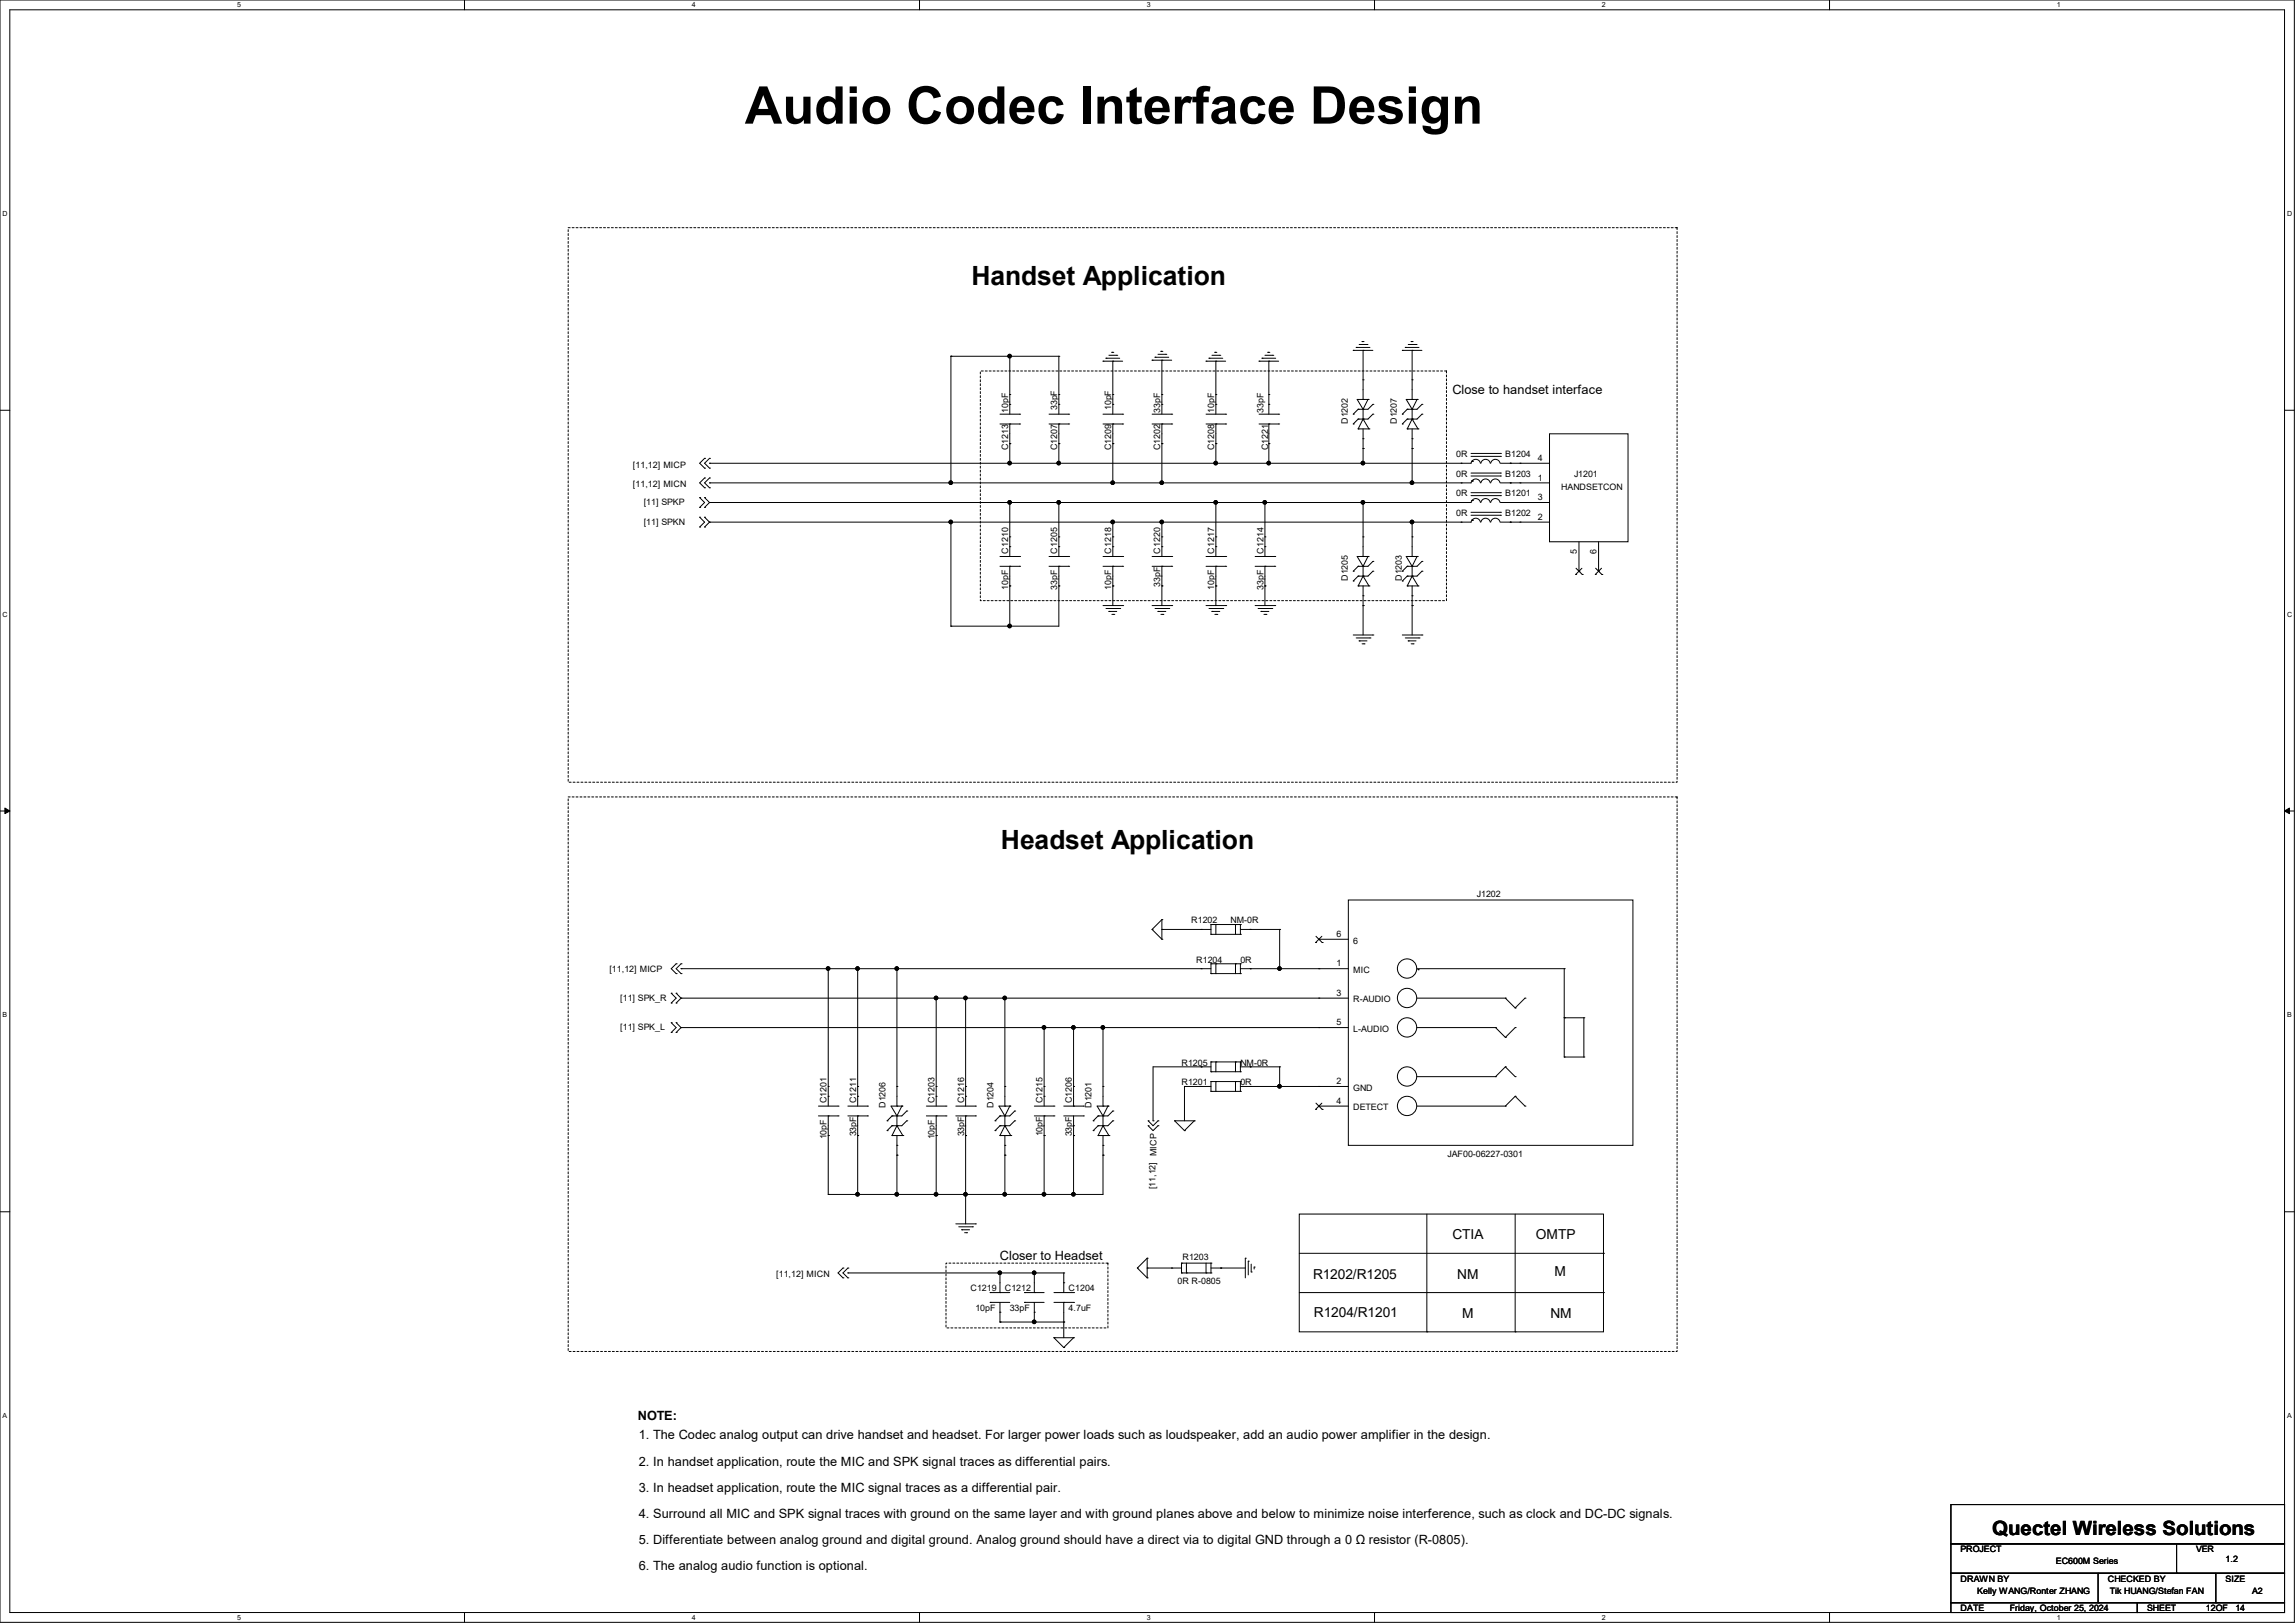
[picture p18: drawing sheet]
<svg xmlns="http://www.w3.org/2000/svg" width="297mm" height="210mm" viewBox="0 0 297 210" stroke-linecap="round" stroke-linejoin="round" font-family="sans-serif">
<defs><g id="words">
<text font-size="6.7" x="96.4" y="16">Audio Codec Interface Design</text>
<g font-size="3.4">
<text x="125.7" y="36.8">Handset Application</text>
<text x="129.5" y="109.9">Headset Application</text>
</g>
<text font-size="2.5" x="257.8" y="198.6">Quectel Wireless Solutions</text>
<g font-size="1.8">
<text x="188" y="160.4">CTIA</text>
<text x="198.8" y="160.4">OMTP</text>
<text x="169.9" y="165.6">R1202/R1205</text>
<text x="188.6" y="165.4">NM</text>
<text x="201.2" y="165.1">M</text>
<text x="170.1" y="170.4">R1204/R1201</text>
<text x="189.2" y="170.5">M</text>
<text x="200.7" y="170.5">NM</text>
</g>
<g font-size="1.7">
<text x="188" y="51">Close to handset interface</text>
<text x="129.4" y="163">Closer to Headset</text>
<text x="82.5" y="183.8">NOTE:</text>
<text x="82.7" y="186.3">1. The Codec analog output can drive handset and headset. For larger power loads such as loudspeaker, add an audio power amplifier in the design.</text>
<text x="82.7" y="189.7">2. In handset application, route the MIC and SPK signal traces as differential pairs.</text>
<text x="82.7" y="193">3. In headset application, route the MIC signal traces as a differential pair.</text>
<text x="82.7" y="196.4">4. Surround all MIC and SPK signal traces with ground on the same layer and with ground planes above and below to minimize noise interference, such as clock and DC-DC signals.</text>
<text x="82.7" y="199.8">5. Differentiate between analog ground and digital ground. Analog ground should have a direct via to digital GND through a 0 Ω resistor (R-0805).</text>
<text x="82.7" y="203.2">6. The analog audio function is optional.</text>
</g>
<g font-size="1.1">
<text x="130.5" y="53.5" transform="rotate(-90 130.5 53.5)">10pF</text>
<text x="136.8" y="53.1" transform="rotate(-90 136.8 53.1)">33pF</text>
<text x="143.8" y="53.1" transform="rotate(-90 143.8 53.1)">10pF</text>
<text x="150.2" y="53.5" transform="rotate(-90 150.2 53.5)">33pF</text>
<text x="157.1" y="53.5" transform="rotate(-90 157.1 53.5)">10pF</text>
<text x="163.5" y="53.5" transform="rotate(-90 163.5 53.5)">33pF</text>
<text x="130.5" y="58.3" transform="rotate(-90 130.5 58.3)">C1213</text>
<text x="136.8" y="58.3" transform="rotate(-90 136.8 58.3)">C1207</text>
<text x="143.8" y="58.3" transform="rotate(-90 143.8 58.3)">C1209</text>
<text x="150.2" y="58.3" transform="rotate(-90 150.2 58.3)">C1202</text>
<text x="157.1" y="58.3" transform="rotate(-90 157.1 58.3)">C1208</text>
<text x="164.1" y="58.3" transform="rotate(-90 164.1 58.3)">C1221</text>
<text x="174.4" y="54.9" transform="rotate(-90 174.4 54.9)">D1202</text>
<text x="180.8" y="54.9" transform="rotate(-90 180.8 54.9)">D1207</text>
<text x="188.5" y="59.1">0R</text>
<text x="194.8" y="59.1">B1204</text>
<text x="199" y="59.6">4</text>
<text x="81.9" y="60.5">[11,12] MICP</text>
<text x="81.9" y="63.1">[11,12] MICN</text>
<text x="83.3" y="65.4">[11] SPKP</text>
<text x="188.5" y="61.7">0R</text>
<text x="188.5" y="64.2">0R</text>
<text x="194.8" y="61.7">B1203</text>
<text x="194.8" y="64.2">B1201</text>
<text x="199" y="62.2">1</text>
<text x="199" y="64.7">3</text>
<text x="202.1" y="63.5">HANDSETCON</text>
<text x="203.7" y="61.7">J1201</text>
<text x="83.3" y="67.9">[11] SPKN</text>
<text x="130.5" y="71.6" transform="rotate(-90 130.5 71.6)">C1210</text>
<text x="136.8" y="71.6" transform="rotate(-90 136.8 71.6)">C1205</text>
<text x="143.8" y="71.6" transform="rotate(-90 143.8 71.6)">C1218</text>
<text x="150.2" y="71.6" transform="rotate(-90 150.2 71.6)">C1220</text>
<text x="157.1" y="71.6" transform="rotate(-90 157.1 71.6)">C1217</text>
<text x="163.5" y="71.6" transform="rotate(-90 163.5 71.6)">C1214</text>
<text x="188.5" y="66.8">0R</text>
<text x="194.8" y="66.8">B1202</text>
<text x="199" y="67.3">2</text>
<text x="204.1" y="71.6" transform="rotate(-90 204.1 71.6)">5</text>
<text x="206.6" y="71.6" transform="rotate(-90 206.6 71.6)">6</text>
<text x="130.5" y="76.3" transform="rotate(-90 130.5 76.3)">10pF</text>
<text x="136.8" y="76.3" transform="rotate(-90 136.8 76.3)">33pF</text>
<text x="143.8" y="76.3" transform="rotate(-90 143.8 76.3)">10pF</text>
<text x="150.2" y="75.9" transform="rotate(-90 150.2 75.9)">33pF</text>
<text x="157.1" y="76.3" transform="rotate(-90 157.1 76.3)">10pF</text>
<text x="163.5" y="76.3" transform="rotate(-90 163.5 76.3)">33pF</text>
<text x="174.4" y="75.2" transform="rotate(-90 174.4 75.2)">D1205</text>
<text x="181.4" y="75.2" transform="rotate(-90 181.4 75.2)">D1203</text>
<text x="154.2" y="119.5">R1202</text>
<text x="159.2" y="119.5">NM-0R</text>
<text x="191.1" y="116">J1202</text>
<text x="78.9" y="125.8">[11,12] MICP</text>
<text x="154.8" y="124.5">R1204</text>
<text x="160.5" y="124.5">0R</text>
<text x="173" y="125.1">1</text>
<text x="173" y="121.2">6</text>
<text x="175.1" y="125.9">MIC</text>
<text x="175.1" y="122.1">6</text>
<text x="80.3" y="129.5">[11] SPK_R</text>
<text x="173" y="128.9">3</text>
<text x="175.1" y="129.7">R-AUDIO</text>
<text x="80.3" y="133.3">[11] SPK_L</text>
<text x="152.9" y="137.9">R1205</text>
<text x="160.5" y="137.9">NM-0R</text>
<text x="173" y="132.7">5</text>
<text x="175.1" y="133.5">L-AUDIO</text>
<text x="107" y="142.7" transform="rotate(-90 107 142.7)">C1201</text>
<text x="110.8" y="142.7" transform="rotate(-90 110.8 142.7)">C1211</text>
<text x="114.6" y="143.4" transform="rotate(-90 114.6 143.4)">D1206</text>
<text x="121" y="142.7" transform="rotate(-90 121 142.7)">C1203</text>
<text x="124.8" y="142.7" transform="rotate(-90 124.8 142.7)">C1216</text>
<text x="128.6" y="143.4" transform="rotate(-90 128.6 143.4)">D1204</text>
<text x="134.9" y="142.7" transform="rotate(-90 134.9 142.7)">C1215</text>
<text x="138.7" y="142.7" transform="rotate(-90 138.7 142.7)">C1206</text>
<text x="141.3" y="143.4" transform="rotate(-90 141.3 143.4)">D1201</text>
<text x="152.9" y="140.4">R1201</text>
<text x="160.5" y="140.4">0R</text>
<text x="173" y="140.3">2</text>
<text x="173" y="142.8">4</text>
<text x="175.1" y="141.1">GND</text>
<text x="175.1" y="143.7">DETECT</text>
<text x="107" y="147.4" transform="rotate(-90 107 147.4)">10pF</text>
<text x="110.8" y="147.1" transform="rotate(-90 110.8 147.1)">33pF</text>
<text x="121" y="147.4" transform="rotate(-90 121 147.4)">10pF</text>
<text x="124.8" y="147.1" transform="rotate(-90 124.8 147.1)">33pF</text>
<text x="134.9" y="147.1" transform="rotate(-90 134.9 147.1)">10pF</text>
<text x="138.7" y="147.1" transform="rotate(-90 138.7 147.1)">33pF</text>
<text x="187.3" y="149.7">JAF00-06227-0301</text>
<text x="149.5" y="153.9" transform="rotate(-90 149.5 153.9)">[11,12] MICP</text>
<text x="100.5" y="165.2">[11,12] MICN</text>
<text x="125.6" y="167.1">C1219</text>
<text x="130" y="167.1">C1212</text>
<text x="138.3" y="167.1">C1204</text>
<text x="152.4" y="166.2">0R R-0805</text>
<text x="153" y="163">R1203</text>
<text x="126.2" y="169.6">10pF</text>
<text x="130.7" y="169.6">33pF</text>
<text x="138.3" y="169.6">4.7uF</text>
<text x="253.7" y="200.9">PROJECT</text>
<text x="266.1" y="202.4">EC600M Series</text>
<text x="284.2" y="200.9">VER</text>
<text x="288" y="202.1">1.2</text>
<text x="253.7" y="208.5">DATE</text>
<text x="253.7" y="204.7">DRAWN BY</text>
<text x="255.9" y="206.2">Kelly WANG/Ronter ZHANG</text>
<text x="260.1" y="208.5">Friday, October 25, 2024</text>
<text x="272.8" y="204.7">CHECKED BY</text>
<text x="273" y="206.2">Tik HUANG/Stefan FAN</text>
<text x="277.9" y="208.5">SHEET</text>
<text x="285.5" y="208.5">12OF</text>
<text x="288" y="204.7">SIZE</text>
<text x="289.3" y="208.5">14</text>
<text x="291.5" y="206.2">A2</text>
</g>
<g font-size=".9">
<text x="30.7" y=".9">5</text>
<text x="89.5" y=".9">4</text>
<text x="148.4" y=".9">3</text>
<text x="207.3" y=".9">2</text>
<text x="266.2" y=".9">1</text>
<text x=".3" y="28">D</text>
<text x="296" y="28">D</text>
<text x=".3" y="79.8">C</text>
<text x="296" y="79.8">C</text>
<text x=".3" y="131.7">B</text>
<text x="296" y="131.7">B</text>
<text x=".3" y="183.5">A</text>
<text x="296" y="183.5">A</text>
<text x="30.7" y="209.6">5</text>
<text x="89.5" y="209.6">4</text>
<text x="148.4" y="209.6">3</text>
<text x="207.3" y="209.6">2</text>
<text x="266.2" y="209.6">1</text>
</g>
</g></defs>
<path d="M0 0h296.9v209.9h-296.9zM1.3 1.3h294.4v207.4h-294.4z" fill="none" stroke="#000" stroke-width=".13"/>
<g fill="#fff">
<path d="M30.7 .1h.5v1h-.5z"/>
<path d="M30.7 208.8h.5v1h-.5z"/>
</g>
<path d="M60.1 0v1.3M60.1 208.7v1.2" fill="none" stroke="#000" stroke-width=".13"/>
<g fill="#fff">
<path d="M89.5 .1h.5v1h-.5z"/>
<path d="M89.5 208.8h.5v1h-.5z"/>
</g>
<path d="M119 0v1.3M119 208.7v1.2" fill="none" stroke="#000" stroke-width=".13"/>
<g fill="#fff">
<path d="M148.4 .1h.5v1h-.5z"/>
<path d="M148.4 208.8h.5v1h-.5z"/>
</g>
<path d="M177.9 0v1.3M177.9 208.7v1.2" fill="none" stroke="#000" stroke-width=".13"/>
<g fill="#fff">
<path d="M207.3 .1h.5v1h-.5z"/>
<path d="M207.3 208.8h.5v1h-.5z"/>
</g>
<path d="M236.8 0v1.3M236.8 208.7v1.2" fill="none" stroke="#000" stroke-width=".13"/>
<g fill="#fff">
<path d="M266.2 .1h.5v1h-.5z"/>
<path d="M266.2 208.8h.5v1h-.5z"/>
<path d="M.3 27.2h.7v1h-.7z"/>
<path d="M296 27.2h.6v1h-.6z"/>
<path d="M.3 79h.7v1h-.7z"/>
<path d="M296 79h.6v1h-.6z"/>
</g>
<path d="M0 53.1h1.3M295.7 53.1h1.2" fill="none" stroke="#000" stroke-width=".13"/>
<g fill="#fff">
<path d="M.3 130.9h.6v1h-.6z"/>
<path d="M296 130.9h.6v1h-.6z"/>
</g>
<path d="M0 104.9h1.3M295.7 104.9h1.2" fill="none" stroke="#000" stroke-width=".13"/>
<path d="M.6 104.6l.7 .3-.7 .4zM295.7 104.9l.6-.3v.7z" fill="#000" stroke="#000" stroke-width=".13"/>
<g fill="#fff">
<path d="M.3 182.7h.6v1h-.6z"/>
<path d="M296 182.7h.5v1h-.5z"/>
</g>
<g fill="none" stroke="#000" stroke-width=".13">
<path d="M91.2 59.3h.1M91.2 59.3l-.6 .6 .6 .7M91.8 59.3h.1M91.8 59.9h.1M91.8 59.3l-.6 .6 .6 .7M123.1 46.1h.1M123.1 46.1h13.9M123.1 46.1v16.4M129.4 54.9h2.6M129.4 53.6h2.6M130.7 54.9h.1M130.7 52.3h.1"/>
<path d="M130.7 57.4h.1M130.7 51.1h.1M130.7 59.9h.1M130.7 46.1h.1M130.7 46.1v7.5M130.7 54.9v5M132 54.9h.1M132 53.6h.1M135.8 54.9h2.5M135.8 53.6h2.5M137 54.9h.1M137 52.3h.1"/>
<path d="M137 57.4h.1M137 51.1h.1M137 59.9h.1M137 46.1h.1M137 46.1v7.5M137 54.9v5M138.3 54.9h.1M138.3 53.6h.1M142.7 46.7h.1M142.7 46.7h2.6M142.7 54.9h2.6M142.7 53.6h2.6"/>
<path d="M143.1 46.4h.1M143.1 46.4h1.8M143.5 46h1M143.9 45.6h.1M143.9 45.6h.2M144 54.9h.1M144 52.3h.1M144 57.4h.1M144 51.1h.1M144 46.7h.1M144 46.7v6.9M144 54.9v7.6"/>
<path d="M144.5 46h.1M145.3 54.9h.1M145.3 53.6h.1M149.1 46.6h.1M149.1 46.6h2.5M149.1 54.9h2.5M149.1 53.6h2.5M149.5 46.2h.1M149.5 46.2h1.8M149.9 45.8h1M150.2 45.5h.1M150.2 45.5h.3"/>
<path d="M150.4 54.9h.1M150.4 52.3h.1M150.4 57.4h.1M150.4 51.1h.1M150.4 46.6h.1M150.4 46.6v7M150.4 54.9v7.6M150.9 45.8h.1M151.6 54.9h.1M151.6 53.6h.1M156.1 46.7h.1M156.1 46.7h2.5"/>
<path d="M156.1 54.9h2.5M156.1 53.6h2.5M156.5 46.4h.1M156.5 46.4h1.7M156.8 46h1.1M157.2 45.6h.1M157.2 45.6h.3M157.4 54.9h.1M157.4 52.3h.1M157.4 57.4h.1M157.4 51.1h.1M157.4 59.9h.1"/>
<path d="M157.4 46.7h.1M157.4 46.7v6.9M157.4 54.9v5M157.9 46h.1M158.6 54.9h.1M158.6 53.6h.1M162.9 46.7h.1M162.9 46.7h2.6M162.9 54.9h2.6M162.9 53.6h2.6M163.3 46.4h.1M163.3 46.4h1.8"/>
<path d="M163.7 46h1M164.1 45.6h.1M164.1 45.6h.2M164.2 54.9h.1M164.2 52.3h.1M164.2 57.4h.1M164.2 51.1h.1M164.2 59.9h.1M164.2 46.7h.1M164.2 46.7v6.9M164.2 54.9v5M164.7 46h.1"/>
<path d="M165.5 54.9h.1M165.5 53.6h.1M175.1 45.3h.1M175.1 54.9h.1M175.1 53.6h.1M175.1 45.3h2.6M175.5 45h.1M175.5 45h1.8M175.8 55.5h.1M175.8 54.2h.1M175.8 53h.1M175.8 55.5h1.4"/>
<path d="M175.8 54.2l-.7 .7M175.8 53l-.7 .6M175.9 44.6h1M176.3 44.2h.1M176.3 44.2h.2M176.4 54.2h.1M176.4 56.8h.1M176.4 53h.1M176.4 51.7h.1M176.4 49.1h.1M176.4 58h.1M176.4 59.9h.1"/>
<path d="M176.4 45.3h.1M176.4 45.3v6.4M176.4 53v1.2M176.4 55.5v4.4M176.4 54.2l.8 1.3M176.4 54.2l-.6 1.3M176.9 44.6h.1M177 51.7h.1M177 51.7h-1.4l.8 1.3M177 51.7l-.6 1.3M177.2 55.5h.1M177.7 53.6h.1"/>
<path d="M177.7 52.3h.1M177.7 53.6l-.7 .6h-1.2M177.7 52.3l-.7 .7h-1.2M181.5 45.3h.1M181.5 54.9h.1M181.5 53.6h.1M181.5 45.3h2.5M181.9 45h.1M181.9 45h1.7M182.1 55.5h.1M182.1 54.2h.1M182.1 53h.1"/>
<path d="M182.1 55.5h1.4M182.1 54.2l-.6 .7M182.1 53l-.6 .6M182.2 44.6h1.1M182.6 44.2h.1M182.6 44.2h.3M182.8 54.2h.1M182.8 56.8h.1M182.8 53h.1M182.8 51.7h.1M182.8 49.1h.1M182.8 58h.1"/>
<path d="M182.8 45.3h.1M182.8 54.2l.7 1.3M182.8 54.2l-.7 1.3M182.8 45.3v6.4M182.8 53v1.2M182.8 55.5v7M183.3 44.6h.1M183.4 51.7h.1M183.4 51.7h-1.4l.8 1.3M183.4 51.7l-.6 1.3M183.5 55.5h.1M184 53.6h.1"/>
<path d="M184 52.3h.1M184 53.6l-.6 .6h-1.3M184 52.3l-.6 .7h-1.3M189.1 59.9h.1M190.4 59.1h3.8M190.4 58.7h3.8M190.5 59.7h.1M191.6 59.9a.61 .61 0 0 0-.6-.5 .61 .61 0 0 0-.6 .5h-98.6M192.9 59.9a.61 .61 0 0 0-.7-.5 .61 .61 0 0 0-.5 .5M194.1 59.9a.61 .61 0 0 0-.6-.5 .61 .61 0 0 0-.6 .5M194.2 59.1h.1M194.2 58.7h.1"/>
<path d="M194.2 59.9h6.3M195.5 59.9h.1M196.7 59.9h.1M200.5 56.1h10.2v14h-10.2zM90.6 64.4h.1M90.6 65.7h.1M90.6 66.9h.1M90.6 68.2h.1M90.6 64.4l.6 .6-.6 .7M90.6 66.9l.6 .7-.6 .6M91.2 65.7h.1M91.2 64.4h.1"/>
<path d="M91.2 68.2h.1M91.2 66.9h.1M91.2 60.6h.1M91.2 61.8h.1M91.2 63.1h.1M91.2 64.4l.6 .6M91.2 66.9l.6 .7M91.2 61.8l-.6 .7 .6 .6M91.8 60.6h.1M91.8 61.8h.1M91.8 63.1h.1M91.8 62.5h.1"/>
<path d="M91.8 65h.1M91.8 67.6h.1M91.8 65l-.6 .7M91.8 67.6l-.6 .6M91.8 61.8l-.6 .7 .6 .6M123.1 62.5h.1M123.1 67.6h.1M123.1 67.6v13.4M129.4 73.3h2.6M129.4 72h2.6M130.7 73.3h.1M130.7 70.7h.1"/>
<path d="M130.7 75.8h.1M130.7 69.5h.1M130.7 65h.1M130.7 65v7M130.7 73.3v7.7M132 73.3h.1M132 72h.1M135.8 73.3h2.5M135.8 72h2.5M137 73.3h.1M137 70.7h.1M137 75.8h.1"/>
<path d="M137 69.5h.1M137 65h.1M137 65v7M137 73.3v7.7h-13.9M138.3 73.3h.1M138.3 72h.1M142.7 78.4h2.6M142.7 73.3h2.6M142.7 72h2.6M143.1 78.7h1.8M143.5 79.1h.1M143.5 79.1h1"/>
<path d="M143.9 79.5h.2M144 73.3h.1M144 70.7h.1M144 75.8h.1M144 69.5h.1M144 67.6h.1M144 62.5h.1M144 67.6v4.4M144 73.3v5.1M144.1 79.5h.1M144.9 78.7h.1M145.3 78.4h.1"/>
<path d="M145.3 73.3h.1M145.3 72h.1M149.1 78.4h2.5M149.1 73.3h2.5M149.1 72h2.5M149.5 78.7h1.8M149.9 79.1h.1M149.9 79.1h1M150.2 79.5h.3M150.4 73.3h.1M150.4 70.7h.1M150.4 75.8h.1"/>
<path d="M150.4 69.5h.1M150.4 67.6h.1M150.4 62.5h.1M150.4 67.6v4.4M150.4 73.3v5.1M150.5 79.5h.1M151.3 78.7h.1M151.6 78.4h.1M151.6 73.3h.1M151.6 72h.1M156.1 78.4h2.5M156.1 73.3h2.5"/>
<path d="M156.1 72h2.5M156.5 78.7h1.7M156.8 79.1h.1M156.8 79.1h1.1M157.2 79.5h.3M157.4 73.3h.1M157.4 70.7h.1M157.4 75.8h.1M157.4 69.5h.1M157.4 65h.1M157.4 65v7M157.4 73.3v5.1"/>
<path d="M157.5 79.5h.1M158.2 78.7h.1M158.6 78.4h.1M158.6 73.3h.1M158.6 72h.1M162.4 78.4h2.6M162.4 73.3h2.6M162.4 72h2.6M162.8 78.7h1.8M163.2 79.1h.1M163.2 79.1h1M163.6 79.5h.2"/>
<path d="M163.7 73.3h.1M163.7 70.7h.1M163.7 75.8h.1M163.7 69.5h.1M163.7 65h.1M163.7 65v7M163.7 73.3v5.1M163.8 79.5h.1M164.6 78.7h.1M165 78.4h.1M165 73.3h.1M165 72h.1"/>
<path d="M175.1 75.2h.1M175.1 73.9h.1M175.8 75.8h.1M175.8 74.5h.1M175.8 73.3h.1M175.8 75.8h1.4M175.8 74.5l-.7 .7M175.8 73.3l-.7 .6M176.4 74.5h.1M176.4 77.1h.1M176.4 73.3h.1M176.4 72h.1"/>
<path d="M176.4 69.5h.1M176.4 78.4h.1M176.4 65h.1M176.4 74.5l.8 1.3M176.4 74.5l-.6 1.3M176.4 65v7M176.4 73.3v1.2M176.4 75.8v6.4M177 72h.1M177 72h-1.4l.8 1.3M177 72l-.6 1.3M177.2 75.8h.1"/>
<path d="M177.7 73.9h.1M177.7 72.6h.1M177.7 73.9l-.7 .6h-1.2M177.7 72.6l-.7 .7h-1.2M181.5 75.2h.1M181.5 73.9h.1M182.1 75.8h.1M182.1 74.5h.1M182.1 73.3h.1M182.1 75.8h1.4M182.1 74.5l-.6 .7M182.1 73.3l-.6 .6"/>
<path d="M182.8 74.5h.1M182.8 77.1h.1M182.8 73.3h.1M182.8 72h.1M182.8 69.5h.1M182.8 78.4h.1M182.8 62.5h.1M182.8 67.6h.1M182.8 67.6v4.4M182.8 73.3v1.2M182.8 75.8v6.4M182.8 74.5l.7 1.3"/>
<path d="M182.8 74.5l-.7 1.3M183.4 72h.1M183.4 72h-1.4l.8 1.3M183.4 72l-.6 1.3M183.5 75.8h.1M184 73.9h.1M184 72.6h.1M184 73.9l-.6 .6h-1.3M184 72.6l-.6 .7h-1.3M189.1 62.5h.1M189.1 67.6h.1M189.1 65h.1"/>
<path d="M190.4 61.6h3.8M190.4 61.2h3.8M190.4 66.7h3.8M190.4 66.3h3.8M190.4 64.1h3.8M190.4 63.8h3.8M190.5 62.2h.1M190.5 67.3h.1M190.5 64.8h.1M191.6 62.5a.61 .61 0 0 0-.6-.5 .61 .61 0 0 0-.6 .5h-98.6M191.6 67.6a.61 .61 0 0 0-.6-.5 .61 .61 0 0 0-.6 .5h-98.6M191.6 65a.61 .61 0 0 0-.6-.5 .61 .61 0 0 0-.6 .5h-98.6"/>
<path d="M192.9 62.5a.61 .61 0 0 0-.7-.5 .61 .61 0 0 0-.5 .5M192.9 67.6a.61 .61 0 0 0-.7-.5 .61 .61 0 0 0-.5 .5M192.9 65a.61 .61 0 0 0-.7-.5 .61 .61 0 0 0-.5 .5M194.1 62.5a.61 .61 0 0 0-.6-.5 .61 .61 0 0 0-.6 .5M194.1 67.6a.61 .61 0 0 0-.6-.5 .61 .61 0 0 0-.6 .5M194.1 65a.61 .61 0 0 0-.6-.5 .61 .61 0 0 0-.6 .5M194.2 61.6h.1M194.2 61.2h.1M194.2 66.7h.1M194.2 66.3h.1M194.2 64.1h.1M194.2 63.8h.1"/>
<path d="M194.2 62.5h6.3M194.2 65h6.3M194.2 67.6h6.3M195.5 62.5h.1M195.5 67.6h.1M195.5 65h.1M196.7 62.5h.1M196.7 65h.1M196.7 67.6h.1M203.9 74.3h.1M204 73.5l.8 .8M204.3 73.9h.1"/>
<path d="M204.3 70.1v3.8M204.7 73.5l-.8 .8M204.8 74.3h.1M206.5 74.3h.1M206.5 73.5l.8 .8M206.9 73.9h.1M206.9 70.1v3.8M207.3 73.5l-.8 .8M207.3 74.3h.1M123.1 81h.1M130.7 81h.1M175.1 82.2h2.6"/>
<path d="M175.5 82.5h1.8M175.9 82.9h.1M175.9 82.9h1M176.3 83.3h.2M176.5 83.3h.1M177.3 82.5h.1M177.7 82.2h.1M181.5 82.2h2.5M181.9 82.5h1.7M182.2 82.9h.1M182.2 82.9h1.1M182.6 83.3h.3"/>
<path d="M182.9 83.3h.1M183.6 82.5h.1M184 82.2h.1M150.4 119h.1M150.4 119v2.5M150.4 119l-1.3 1.3M156.7 119.6h.1M156.7 119.6h3.8M156.7 119.6v1.3M157.4 119.6h.1M157.4 119.6v1.3M159.9 119.6h.1"/>
<path d="M159.9 119.6v1.3M160.5 119.6h.1M160.5 119.6v1.3M174.5 116.5h36.8v31.7h-36.8zM86.9 128.5h.1M86.9 129.8h.1M86.9 132.3h.1M86.9 133.6h.1M86.9 128.5l.6 .7-.6 .6M86.9 132.3l.6 .7-.6 .6M87.5 129.8h.1M87.5 128.5h.1"/>
<path d="M87.5 133.6h.1M87.5 132.3h.1M87.5 124.7h.1M87.5 126h.1M87.5 128.5l.6 .7M87.5 132.3l.6 .7M87.5 124.7l-.6 .6 .6 .7M88.1 124.7h.1M88.1 126h.1M88.1 133h.1M88.1 129.2h.1M88.1 125.3h.1"/>
<path d="M88.1 129.2l-.6 .6M88.1 133l-.6 .6M88.1 124.7l-.6 .6 .6 .7M88.1 129.2h86.4M88.1 133h86.4M88.1 125.3h68.6M107.2 125.3h.1M107.2 125.3v17.8M111 125.3h.1M111 125.3v17.8M116.1 125.3h.1M116.1 125.3v17.8"/>
<path d="M121.2 129.2h.1M121.2 129.2v13.9M125 129.2h.1M125 129.2v13.9M130 129.2h.1M130 129.2v13.9M135.1 133h.1M135.1 133v10.1M138.9 133h.1M138.9 133v10.1M142.7 133h.1M142.7 133v10.1"/>
<path d="M149.1 120.3h.1M149.1 120.3l1.3 1.2M150.4 121.5h.1M150.4 120.3h.1M150.4 120.3h6.3M155.4 120.3h.1M155.4 125.3h.1M155.4 138h.1M156.7 120.9h.1M156.7 124.7h.1M156.7 126h.1M156.7 137.4h.1"/>
<path d="M156.7 138.7h.1M156.7 140h.1M156.7 124.7v1.3M156.7 137.4v1.3M156.7 140v1.2M156.7 120.9h3.8M156.7 124.7h3.8M156.7 126h3.8M156.7 137.4h3.8M156.7 138.7h3.8M156.7 138h-7.5v7M156.7 140h3.8"/>
<path d="M157.4 124.7h.1M157.4 137.4h.1M157.4 140h.1M157.4 124.7v1.3M157.4 137.4v1.3M157.4 140v1.2M159.9 124.7h.1M159.9 137.4h.1M159.9 140h.1M159.9 124.7v1.3M159.9 137.4v1.3M159.9 140v1.2"/>
<path d="M160.5 120.9h.1M160.5 124.7h.1M160.5 126h.1M160.5 137.4h.1M160.5 138.7h.1M160.5 140h.1M160.5 125.3h14M160.5 124.7v1.3M160.5 137.4v1.3M160.5 140v1.2M160.5 120.3h5.1M160.5 138h5.1"/>
<path d="M161.8 120.3h.1M161.8 125.3h.1M161.8 138h.1M165.6 120.3h.1M165.6 125.3h.1M165.6 138h.1M165.6 120.3v5M165.6 138v2.6M170.3 122h.1M170.3 121.2l.8 .8M170.7 125.3h.1M170.7 129.2h.1"/>
<path d="M170.7 133h.1M170.7 121.5h.1M170.7 121.5h3.8M171.1 121.2l-.8 .8M171.1 122h.1M183.4 129.2h11.4M183.4 133h10.1M183.4 125.3h19M183.4 139.3h10.1M183.5 125.5h.1M193.5 133h.1M193.5 139.3h.1"/>
<path d="M193.5 133l1.3 1.2M194.8 129.2h.1M194.8 134.2h.1M194.8 138h.1M194.8 129.2l1.3 1.2M194.8 138l-1.3 1.3M194.8 138l1.3 1.3M196.1 130.4h.1M196.1 133h.1M196.1 139.3h.1M196.1 133l-1.3 1.2M197.4 129.2h.1"/>
<path d="M197.4 129.2l-1.3 1.2M202.4 125.3h.1M202.4 131.7h.1M202.4 136.8h.1M202.4 125.3v11.5M202.4 136.8h2.6M202.4 131.7h2.6M205 136.8h.1M205 131.7h.1M205 131.7v5.1M0 156.8h1.3M105.9 144.4h2.6"/>
<path d="M105.9 143.1h2.6M107.2 144.4h.1M107.2 141.9h.1M107.2 146.9h.1M107.2 140.6h.1M107.2 154.6h.1M107.2 144.4v10.2M108.5 144.4h.1M108.5 143.1h.1M109.7 144.4h2.6M109.7 143.1h2.6M111 144.4h.1"/>
<path d="M111 141.9h.1M111 146.9h.1M111 140.6h.1M111 154.6h.1M111 144.4v10.2M112.3 144.4h.1M112.3 143.1h.1M114.8 146.3h.1M114.8 145h.1M115.4 146.9h.1M115.4 145.7h.1M115.4 144.4h.1"/>
<path d="M115.4 146.9h1.4M115.4 145.7l-.6 .6M115.4 144.4l-.6 .6M116.1 145.7h.1M116.1 148.2h.1M116.1 144.4h.1M116.1 143.1h.1M116.1 140.6h.1M116.1 149.5h.1M116.1 154.6h.1M116.1 145.7l.7 1.2M116.1 145.7l-.7 1.2"/>
<path d="M116.1 144.4v1.3M116.1 146.9v7.7M116.7 143.1h.1M116.7 143.1h-1.4l.8 1.3M116.7 143.1l-.6 1.3M116.8 146.9h.1M117.3 145h.1M117.3 143.8h.1M117.3 145l-.6 .7h-1.3M117.3 143.8l-.6 .6h-1.3M119.9 144.4h2.5M119.9 143.1h2.5"/>
<path d="M121.2 144.4h.1M121.2 141.9h.1M121.2 146.9h.1M121.2 140.6h.1M121.2 154.6h.1M121.2 144.4v10.2M122.4 144.4h.1M122.4 143.1h.1M123.7 158.4h2.5M123.7 144.4h2.5M123.7 143.1h2.5M124.1 158.7h1.8"/>
<path d="M124.5 159.1h.1M124.5 159.1h1M124.8 159.5h.3M125 144.4h.1M125 141.9h.1M125 146.9h.1M125 140.6h.1M125 154.6h.1M125 144.4v14M125.1 159.5h.1M125.9 158.7h.1M126.2 158.4h.1"/>
<path d="M126.2 144.4h.1M126.2 143.1h.1M128.8 146.3h.1M128.8 145h.1M129.4 146.9h.1M129.4 145.7h.1M129.4 144.4h.1M129.4 144.4l-.6 .6M129.4 146.9h1.4M129.4 145.7l-.6 .6M130 145.7h.1M130 148.2h.1"/>
<path d="M130 144.4h.1M130 143.1h.1M130 140.6h.1M130 149.5h.1M130 154.6h.1M130 145.7l.8 1.2M130 145.7l-.6 1.2M130 144.4v1.3M130 146.9v7.7M130.7 143.1h.1M130.7 143.1h-1.4l.7 1.3M130.7 143.1l-.7 1.3"/>
<path d="M130.8 146.9h.1M131.3 145h.1M131.3 143.8h.1M131.3 145l-.6 .7h-1.3M131.3 143.8l-.6 .6h-1.3M133.9 144.4h2.5M133.9 143.1h2.5M135.1 144.4h.1M135.1 141.9h.1M135.1 146.9h.1M135.1 140.6h.1M135.1 154.6h.1"/>
<path d="M135.1 144.4v10.2M136.4 144.4h.1M136.4 143.1h.1M137.7 144.4h2.5M137.7 143.1h2.5M138.9 143.1h.1M138.9 145.7h.1M138.9 140.6h.1M138.9 146.9h.1M138.9 154.6h.1M138.9 144.4v10.2M140.2 143.1h.1"/>
<path d="M140.2 144.4h.1M141.5 146.3h.1M141.5 145h.1M142.1 146.9h.1M142.1 145.7h.1M142.1 144.4h.1M142.1 146.9h1.4M142.1 145.7l-.6 .6M142.1 144.4l-.6 .6M142.7 145.7h.1M142.7 148.2h.1M142.7 144.4h.1"/>
<path d="M142.7 143.1h.1M142.7 140.6h.1M142.7 149.5h.1M142.7 145.7l.8 1.2M142.7 145.7l-.6 1.2M142.7 144.4v1.3M142.7 146.9v7.7h-35.5M143.4 143.1h.1M143.4 143.1h-1.4l.7 1.3M143.4 143.1l-.7 1.3M143.5 146.9h.1M144 145h.1"/>
<path d="M144 143.8h.1M144 145l-.6 .7h-1.3M144 143.8l-.6 .6h-1.3M148.6 145.7h.1M148.6 145h.1M148.6 145.7l.6 .6 .7-.6M148.6 145l.6 .7 .7-.7M149.2 145h.1M149.9 145.7h.1M149.9 145h.1M152 145h.1M152 145h2.6"/>
<path d="M152 145l1.3 1.3M153.3 146.3h.1M153.3 140.6h.1M153.3 140.6h3.4M153.3 140.6v4.4M154.6 145h.1M154.6 145l-1.3 1.3M155.4 140.6h.1M156.7 141.2h.1M156.7 141.2h3.8M160.5 141.2h.1M160.5 140.6h14"/>
<path d="M161.8 140.6h.1M165.6 140.6h.1M168.1 157.1h39.4v15.2h-39.4zM170.3 143.6h.1M170.3 142.7l.8 .9M170.7 140.6h.1M170.7 143.1h.1M170.7 143.1h3.8M171.1 142.7l-.8 .9M171.1 143.6h.1M183.4 143.1h11.4M184.7 157.1v15.2"/>
<path d="M194.8 143.1h.1M196.1 141.9h.1M196.1 157.1v15.2M196.1 141.9l-1.3 1.2M196.1 141.9l1.3 1.2M197.4 143.1h.1M295.7 156.8h1.2M109.1 164.1h.1M109.1 165.4h.1M109.1 164.1l-.6 .6 .6 .7M109.7 164.1h.1M109.7 165.4h.1"/>
<path d="M109.7 164.7h.1M109.7 164.1l-.6 .6 .6 .7M109.7 164.7h28M128.1 167.3h.1M128.1 168.5h.1M128.1 167.3h2.6M128.1 168.5h2.6M129.4 167.3h.1M129.4 169.8h.1M129.4 164.7h.1M129.4 171.1h.1M129.4 164.7v2.6"/>
<path d="M129.4 168.5v2.6M129.4 171.1h8.3M132.6 167.3h.1M132.6 168.5h.1M132.6 167.3h2.5M132.6 168.5h2.5M133.9 167.3h.1M133.9 169.8h.1M133.9 164.7h.1M133.9 171.1h.1M133.9 164.7v2.6M133.9 168.5v2.6"/>
<path d="M136.4 173.1h.1M136.4 167.3h2.5M136.4 173.1h2.5M136.4 173.1l1.3 1.3M136.4 168.5h2.5M137.7 174.4h.1M137.7 168.5h.1M137.7 166h.1M137.7 171.1h.1M137.7 164.7h.1M137.7 164.7v2.6M137.7 168.5v4.6"/>
<path d="M138.9 173.1h.1M138.9 168.5h.1M138.9 167.3h.1M138.9 173.1l-1.2 1.3M147.2 164.1h.1M147.2 164.1l1.3 1.3M148.5 165.4h.1M148.5 162.8h.1M148.5 164.1h.1M148.5 162.8v2.6M148.5 162.8l-1.3 1.3M148.5 164.1h4.4"/>
<path d="M151.6 164.1h.1M152.9 164.7h.1M152.9 163.4h.1M152.9 163.4v1.3M152.9 164.7h3.8M152.9 163.4h3.8M153.5 164.7h.1M153.5 163.4v1.3M156.1 164.7h.1M156.1 163.4v1.3M156.7 164.7h.1M156.7 163.4h.1"/>
<path d="M156.7 163.4v1.3M156.7 164.1h4.5M158 164.1h.1M161.2 162.8h.1M161.2 162.8v2.6M161.5 163.2h.1M161.5 163.2v1.8M161.9 164.6h.1M161.9 163.6v1M162.3 164h.1M162.3 164v.2M168.1 167.3h39.4"/>
<path d="M168.1 162.2h39.4M184.7 172.3h.1M196.1 172.3h.1M207.5 167.3h.1M207.5 162.2h.1M252.5 194.7h43.2v5.1h-43.2zM252.5 199.8h43.2v3.8h-43.2zM281.7 199.8v3.8M252.5 203.6h43.2v3.8h-43.2zM252.5 207.4h24.1v1.3h-24.1zM271.5 207.4h.1M271.5 203.6v3.8"/>
<path d="M276.6 207.4h19.1v1.3h-19.1zM281.7 203.6h.1M286.8 207.4h.1M286.8 203.6v3.8"/>
<circle cx="182.1" cy="139.3" r="1.25"/>
<circle cx="182.1" cy="129.1" r="1.25"/>
<circle cx="182.1" cy="132.9" r="1.25"/>
<circle cx="182.1" cy="125.3" r="1.25"/>
<circle cx="182.1" cy="143.1" r="1.25"/>
</g>
<path d="M73.5 29.5h143.5v71.7h-143.5zM73.5 103.1h143.5v71.8h-143.5z" fill="none" stroke="#000" stroke-width=".13" stroke-dasharray=".3"/>
<path d="M126.9 48h60.3v29.7h-60.3zM122.4 163.4h21v8.4h-21z" fill="none" stroke="#000" stroke-width=".13" stroke-dasharray=".3 .3"/>
<g fill="#000" stroke="#000" stroke-width=".13">
<circle cx="130.7" cy="59.9" r=".23"/>
<circle cx="130.7" cy="46.1" r=".23"/>
<circle cx="137" cy="59.9" r=".23"/>
<circle cx="157.3" cy="59.9" r=".23"/>
<circle cx="164.2" cy="59.9" r=".23"/>
<circle cx="176.4" cy="59.9" r=".23"/>
<circle cx="123" cy="67.5" r=".23"/>
<circle cx="123" cy="62.5" r=".23"/>
<circle cx="130.7" cy="65" r=".23"/>
<circle cx="137" cy="65" r=".23"/>
<circle cx="144" cy="67.5" r=".23"/>
<circle cx="144" cy="62.5" r=".23"/>
<circle cx="150.3" cy="67.5" r=".23"/>
<circle cx="150.3" cy="62.5" r=".23"/>
<circle cx="157.3" cy="65" r=".23"/>
<circle cx="163.7" cy="65" r=".23"/>
<circle cx="176.4" cy="65" r=".23"/>
<circle cx="182.7" cy="62.5" r=".23"/>
<circle cx="182.7" cy="67.5" r=".23"/>
<circle cx="130.7" cy="81" r=".23"/>
<circle cx="107.2" cy="125.3" r=".23"/>
<circle cx="111" cy="125.3" r=".23"/>
<circle cx="116.1" cy="125.3" r=".23"/>
<circle cx="121.1" cy="129.1" r=".23"/>
<circle cx="124.9" cy="129.1" r=".23"/>
<circle cx="130" cy="129.1" r=".23"/>
<circle cx="135.1" cy="132.9" r=".23"/>
<circle cx="138.9" cy="132.9" r=".23"/>
<circle cx="142.7" cy="132.9" r=".23"/>
<circle cx="165.6" cy="125.3" r=".23"/>
<circle cx="111" cy="154.5" r=".23"/>
<circle cx="116.1" cy="154.5" r=".23"/>
<circle cx="121.1" cy="154.5" r=".23"/>
<circle cx="124.9" cy="154.5" r=".23"/>
<circle cx="130" cy="154.5" r=".23"/>
<circle cx="135.1" cy="154.5" r=".23"/>
<circle cx="138.9" cy="154.5" r=".23"/>
<circle cx="165.6" cy="140.6" r=".23"/>
<circle cx="129.4" cy="164.7" r=".23"/>
<circle cx="133.8" cy="164.7" r=".23"/>
<circle cx="133.8" cy="171" r=".23"/>
</g>
<use href="#words"/>
</svg>
